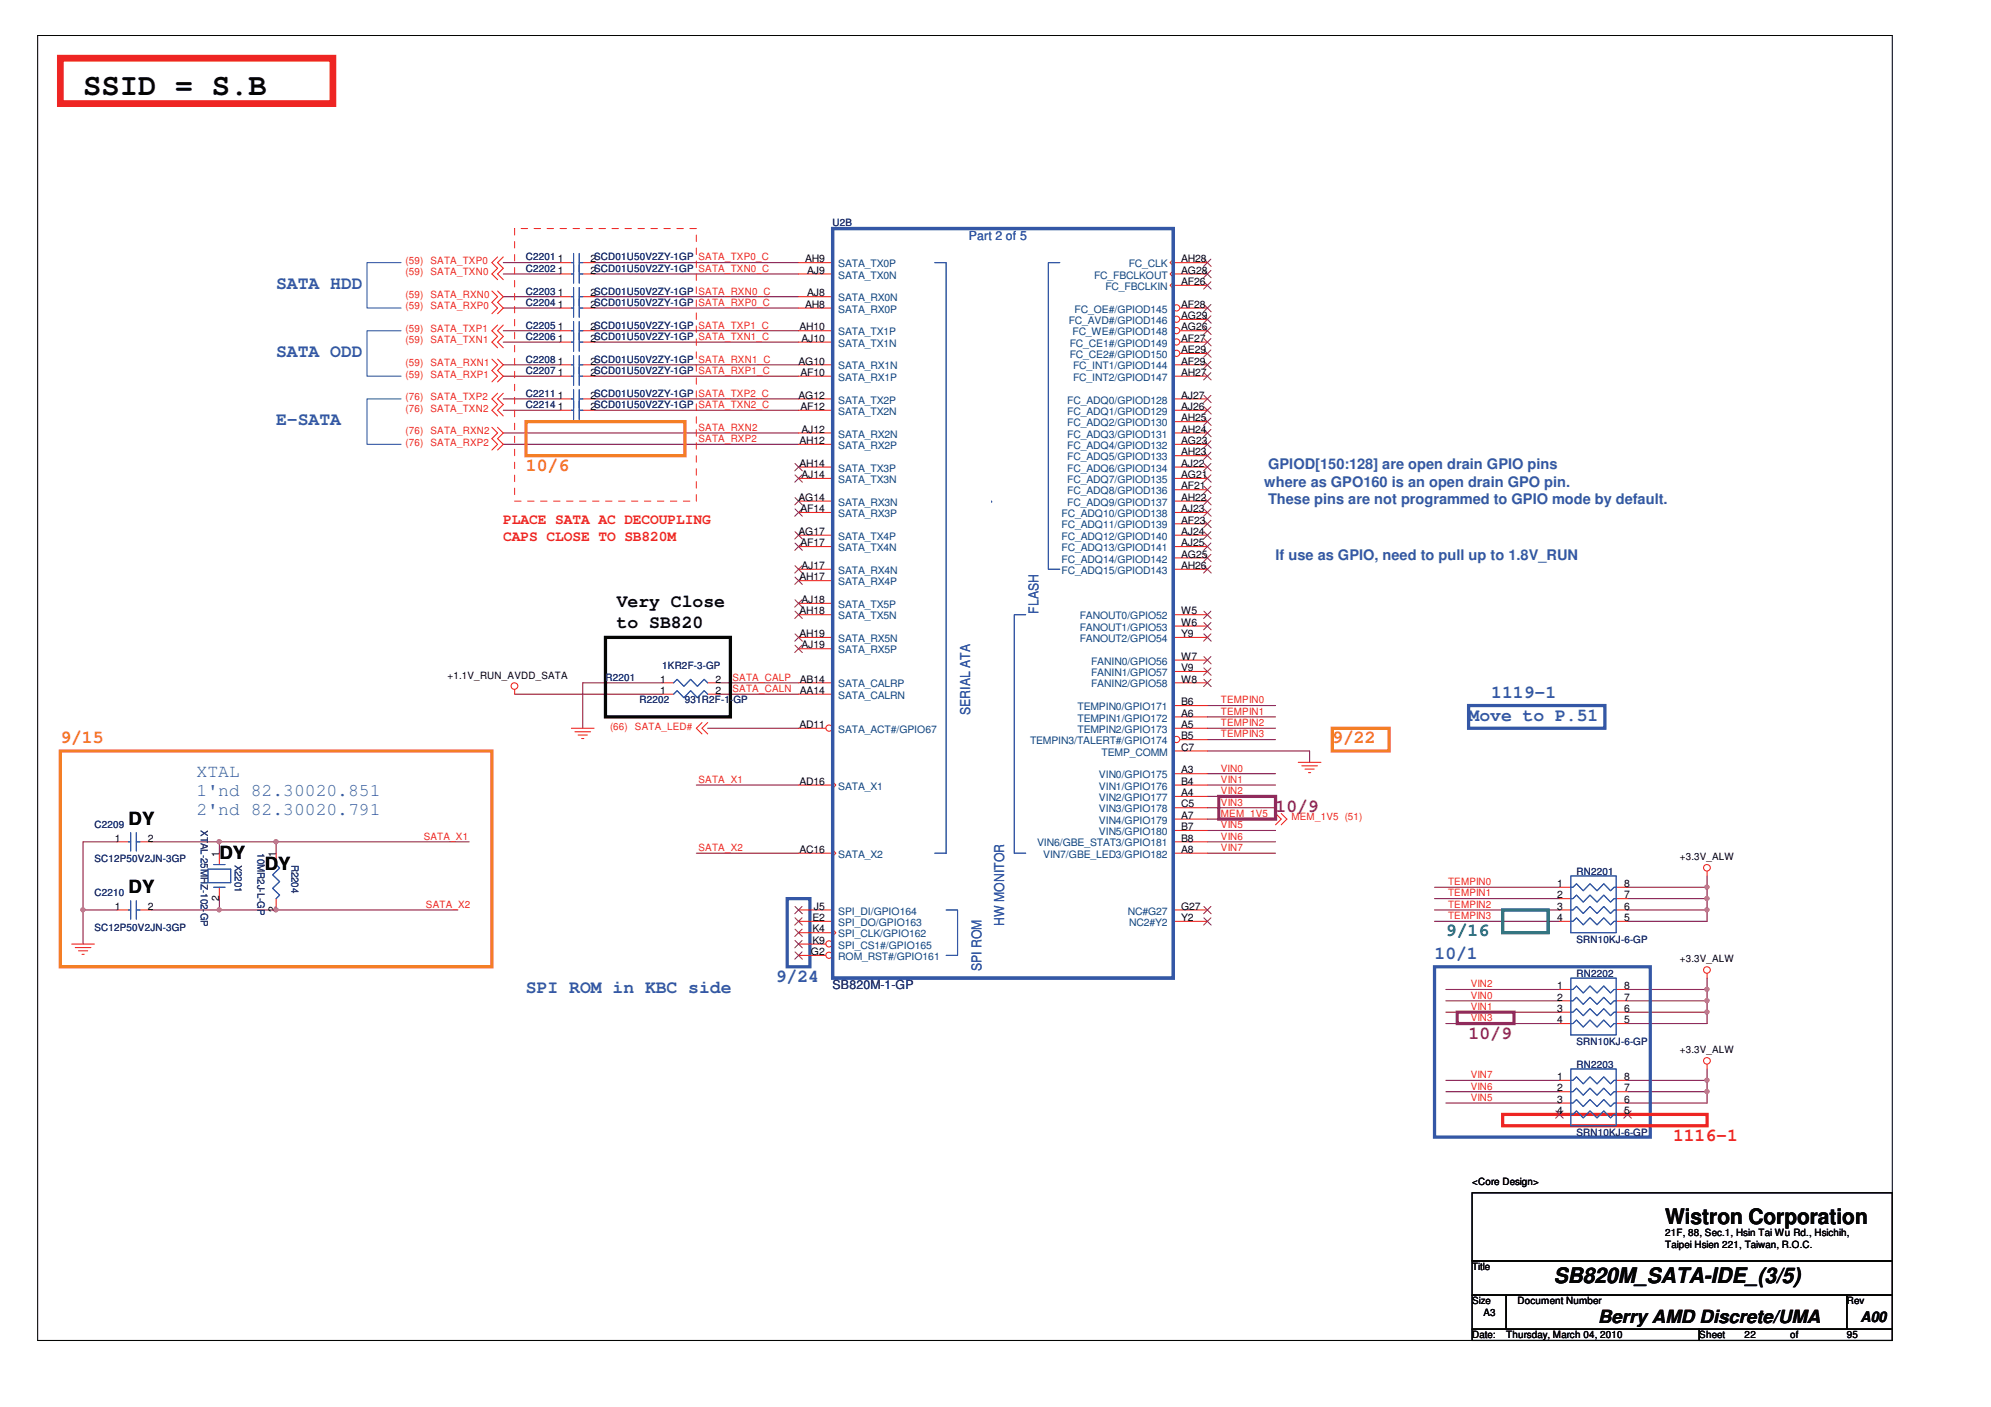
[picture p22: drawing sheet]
<svg xmlns="http://www.w3.org/2000/svg" width="297mm" height="210mm" viewBox="0 0 297 210" stroke-linecap="round" stroke-linejoin="round" font-family="sans-serif">
<defs><g id="words">
<text font-size="4.6" fill="#040503" x="12.4" y="14.2">SSID = S.B</text>
<g font-size="3.2" fill="#040503">
<text x="248.4" y="182.6">Wistron Corporation</text>
<text x="231.8" y="191.3">SB820M_SATA-IDE_(3/5)</text>
</g>
<g font-size="2.7" fill="#3457a6">
<text x="41.2" y="43.1">SATA HDD</text>
<text x="41.2" y="53.3">SATA ODD</text>
<text x="41.2" y="63.5">E-SATA</text>
<text x="219.1" y="107.5">Move to P.51</text>
<text x="222.5" y="104.1">1119-1</text>
<text x="29.3" y="115.9">XTAL</text>
<text x="29.3" y="118.7">1'nd 82.30020.851</text>
<text x="29.3" y="121.6">2'nd 82.30020.791</text>
<text x="214" y="143.1">10/1</text>
<text x="78.5" y="148.2">SPI ROM in KBC side</text>
<text x="115.7" y="146.5">9/24</text>
</g>
<g font-size="2.7" fill="#f47e25">
<text x="78.5" y="70.2">10/6</text>
<text x="9" y="110.9">9/15</text>
<text x="198.8" y="110.9">9/22</text>
</g>
<g font-size="2.7" fill="#040503">
<text x="92" y="90.6">Very Close</text>
<text x="92" y="93.6">to SB820</text>
<text x="19.2" y="123">DY</text>
<text x="32.7" y="128.1">DY</text>
<text x="39.5" y="129.8">DY</text>
<text x="19.2" y="133.2">DY</text>
<text x="238.4" y="197.4">Berry AMD Discrete/UMA</text>
</g>
<g font-size="2.7" fill="#87267d">
<text x="190.3" y="121.1">10/9</text>
<text x="219.1" y="155">10/9</text>
</g>
<text font-size="2.7" fill="#047e41" x="215.7" y="139.7">9/16</text>
<text font-size="2.7" fill="#ee2523" x="249.6" y="170.2">1116-1</text>
<g font-size="2.2" fill="#3457a6">
<text x="189.2" y="70">GPIOD[150:128] are open drain GPIO pins</text>
<text x="188.6" y="72.6">where as GPO160 is an open drain GPO pin.</text>
<text x="189.2" y="75.2">These pins are not programmed to GPIO mode by default.</text>
<text x="190.3" y="83.6">If use as GPIO, need to pull up to 1.8V_RUN</text>
</g>
<g font-size="2.2" fill="#ee2523">
<text x="75.1" y="78.2">PLACE SATA AC DECOUPLING</text>
<text x="75.1" y="80.6">CAPS CLOSE TO SB820M</text>
</g>
<text font-size="2.2" fill="#040503" x="277.6" y="197.2">A00</text>
<g font-size="2" fill="#3457a6">
<text x="154.9" y="91.5" transform="rotate(-90 154.9 91.5)">FLASH</text>
<text x="144.8" y="106.6" transform="rotate(-90 144.8 106.6)">SERIAL ATA</text>
<text x="149.8" y="138.1" transform="rotate(-90 149.8 138.1)">HW MONITOR</text>
<text x="146.4" y="144.9" transform="rotate(-90 146.4 144.9)">SPI ROM</text>
</g>
<text font-size="1.9" fill="#3457a6" x="144.6" y="35.8">Part 2 of 5</text>
<text font-size="1.9" fill="#252c73" x="124.2" y="147.6">SB820M-1-GP</text>
<g font-size="1.5" fill="#252c73">
<text x="124.2" y="33.8">U2B</text>
<text x="78.5" y="40.6">C2202</text>
<text x="78.5" y="38.9">C2201</text>
<text x="78.5" y="45.6">C2204</text>
<text x="78.5" y="43.9">C2203</text>
<text x="78.5" y="49">C2205</text>
<text x="78.5" y="50.7">C2206</text>
<text x="78.5" y="54.1">C2208</text>
<text x="78.5" y="59.2">C2211</text>
<text x="78.5" y="55.8">C2207</text>
<text x="78.5" y="60.9">C2214</text>
<text x="90.3" y="101.5">R2201</text>
<text x="98.8" y="99.9">1KR2F-3-GP</text>
<text x="95.4" y="104.9">R2202</text>
<text x="102.2" y="104.9">931R2F-1-GP</text>
<text x="14.1" y="123.6">C2209</text>
<text x="29.9" y="123.9" transform="rotate(90 29.9 123.9)">XTAL-25MHZ-102-GP</text>
<text x="14.1" y="128.7">SC12P50V2JN-3GP</text>
<text x="35" y="129" transform="rotate(90 35 129)">X2201</text>
<text x="38.4" y="127.3" transform="rotate(90 38.4 127.3)">10MR2J-L-GP</text>
<text x="43.5" y="129" transform="rotate(90 43.5 129)">R2204</text>
<text x="235.2" y="130.5">RN2201</text>
<text x="14.1" y="133.7">C2210</text>
<text x="14.1" y="138.8">SC12P50V2JN-3GP</text>
<text x="235.2" y="140.7">SRN10KJ-6-GP</text>
<text x="235.2" y="145.8">RN2202</text>
<text x="235.2" y="155.9">SRN10KJ-6-GP</text>
<text x="235.2" y="159.3">RN2203</text>
<text x="235.2" y="169.5">SRN10KJ-6-GP</text>
</g>
<g font-size="1.5" fill="#ee2523">
<text x="60.5" y="39.4">(59)</text>
<text x="60.5" y="41.1">(59)</text>
<text x="64.2" y="39.4">SATA_TXP0</text>
<text x="64.2" y="41.1">SATA_TXN0</text>
<text x="104.2" y="40.6">SATA_TXN0_C</text>
<text x="104.2" y="38.9">SATA_TXP0_C</text>
<text x="60.5" y="46.2">(59)</text>
<text x="60.5" y="44.5">(59)</text>
<text x="64.2" y="46.2">SATA_RXP0</text>
<text x="64.2" y="44.5">SATA_RXN0</text>
<text x="104.2" y="43.9">SATA_RXN0_C</text>
<text x="104.2" y="45.6">SATA_RXP0_C</text>
<text x="60.5" y="49.5">(59)</text>
<text x="60.5" y="51.2">(59)</text>
<text x="64.2" y="49.5">SATA_TXP1</text>
<text x="64.2" y="51.2">SATA_TXN1</text>
<text x="104.2" y="50.7">SATA_TXN1_C</text>
<text x="104.2" y="49">SATA_TXP1_C</text>
<text x="60.5" y="56.3">(59)</text>
<text x="60.5" y="54.6">(59)</text>
<text x="60.5" y="59.7">(76)</text>
<text x="64.2" y="56.3">SATA_RXP1</text>
<text x="64.2" y="54.6">SATA_RXN1</text>
<text x="64.2" y="59.7">SATA_TXP2</text>
<text x="104.2" y="54.1">SATA_RXN1_C</text>
<text x="104.2" y="55.8">SATA_RXP1_C</text>
<text x="104.2" y="59.2">SATA_TXP2_C</text>
<text x="60.5" y="61.4">(76)</text>
<text x="60.5" y="64.8">(76)</text>
<text x="64.2" y="61.4">SATA_TXN2</text>
<text x="64.2" y="64.8">SATA_RXN2</text>
<text x="104.2" y="66">SATA_RXP2</text>
<text x="104.2" y="64.3">SATA_RXN2</text>
<text x="104.2" y="60.9">SATA_TXN2_C</text>
<text x="60.5" y="66.5">(76)</text>
<text x="64.2" y="66.5">SATA_RXP2</text>
<text x="109.3" y="101.5">SATA_CALP</text>
<text x="109.3" y="103.2">SATA_CALN</text>
<text x="182.1" y="104.9">TEMPIN0</text>
<text x="182.1" y="106.6">TEMPIN1</text>
<text x="91" y="108.8">(66)</text>
<text x="94.7" y="108.8">SATA_LED#</text>
<text x="182.1" y="108.3">TEMPIN2</text>
<text x="182.1" y="110">TEMPIN3</text>
<text x="104.2" y="116.8">SATA_X1</text>
<text x="182.1" y="115.1">VIN0</text>
<text x="182.1" y="116.8">VIN1</text>
<text x="182.1" y="118.5">VIN2</text>
<text x="63.2" y="125.3">SATA_X1</text>
<text x="182.1" y="120.2">VIN3</text>
<text x="182.1" y="121.9">MEM_1V5</text>
<text x="182.1" y="123.6">VIN5</text>
<text x="182.1" y="125.3">VIN6</text>
<text x="192.7" y="122.4">MEM_1V5 (51)</text>
<text x="104.2" y="127">SATA_X2</text>
<text x="182.1" y="127">VIN7</text>
<text x="63.5" y="135.4">SATA_X2</text>
<text x="216" y="137.1">TEMPIN3</text>
<text x="216" y="135.4">TEMPIN2</text>
<text x="216" y="132">TEMPIN0</text>
<text x="216" y="133.7">TEMPIN1</text>
<text x="219.4" y="149">VIN0</text>
<text x="219.4" y="147.3">VIN2</text>
<text x="219.4" y="152.4">VIN3</text>
<text x="219.4" y="150.7">VIN1</text>
<text x="219.4" y="160.8">VIN7</text>
<text x="219.4" y="162.5">VIN6</text>
<text x="219.4" y="164.2">VIN5</text>
</g>
<g font-size="1.5" fill="#040503">
<text x="83.2" y="40.8">1</text>
<text x="83.2" y="39.1">1</text>
<text x="88.1" y="40.8">2SCD01U50V2ZY-1GP</text>
<text x="88.1" y="39.1">2SCD01U50V2ZY-1GP</text>
<text x="120.1" y="39.1">AH9</text>
<text x="120.4" y="40.8">AJ9</text>
<text x="176.2" y="40.8">AG28</text>
<text x="176.2" y="39.1">AH28</text>
<text x="83.2" y="45.9">1</text>
<text x="83.2" y="44.2">1</text>
<text x="88.1" y="45.9">2SCD01U50V2ZY-1GP</text>
<text x="88.1" y="44.2">2SCD01U50V2ZY-1GP</text>
<text x="120.1" y="45.9">AH8</text>
<text x="120.4" y="44.2">AJ8</text>
<text x="176.2" y="42.5">AF26</text>
<text x="176.2" y="45.9">AF28</text>
<text x="176.2" y="47.6">AG29</text>
<text x="83.2" y="49.3">1</text>
<text x="83.2" y="51">1</text>
<text x="88.1" y="49.3">2SCD01U50V2ZY-1GP</text>
<text x="88.1" y="51">2SCD01U50V2ZY-1GP</text>
<text x="119.3" y="49.3">AH10</text>
<text x="119.6" y="51">AJ10</text>
<text x="176.2" y="49.3">AG26</text>
<text x="176.2" y="51">AF27</text>
<text x="176.2" y="52.7">AE29</text>
<text x="83.2" y="54.4">1</text>
<text x="83.2" y="59.5">1</text>
<text x="83.2" y="56.1">1</text>
<text x="88.1" y="54.4">2SCD01U50V2ZY-1GP</text>
<text x="88.1" y="59.5">2SCD01U50V2ZY-1GP</text>
<text x="88.1" y="56.1">2SCD01U50V2ZY-1GP</text>
<text x="119.1" y="59.5">AG12</text>
<text x="119.1" y="54.4">AG10</text>
<text x="119.4" y="56.1">AF10</text>
<text x="176.2" y="54.4">AF29</text>
<text x="176.2" y="56.1">AH27</text>
<text x="176.2" y="59.5">AJ27</text>
<text x="83.2" y="61.2">1</text>
<text x="88.1" y="61.2">2SCD01U50V2ZY-1GP</text>
<text x="119.4" y="61.2">AF12</text>
<text x="119.6" y="64.6">AJ12</text>
<text x="176.2" y="61.2">AJ26</text>
<text x="176.2" y="62.9">AH25</text>
<text x="176.2" y="64.6">AH24</text>
<text x="119.3" y="66.2">AH12</text>
<text x="119.3" y="69.6">AH14</text>
<text x="119.6" y="71.3">AJ14</text>
<text x="176.2" y="66.2">AG23</text>
<text x="176.2" y="67.9">AH23</text>
<text x="176.2" y="69.6">AJ22</text>
<text x="176.2" y="71.3">AG21</text>
<text x="119.1" y="74.7">AG14</text>
<text x="119.4" y="76.4">AF14</text>
<text x="176.2" y="76.4">AJ23</text>
<text x="176.2" y="73">AF21</text>
<text x="176.2" y="74.7">AH22</text>
<text x="119.1" y="79.8">AG17</text>
<text x="119.4" y="81.5">AF17</text>
<text x="176.2" y="78.1">AF23</text>
<text x="176.2" y="79.8">AJ24</text>
<text x="176.2" y="81.5">AJ25</text>
<text x="176.2" y="83.2">AG25</text>
<text x="119.3" y="86.6">AH17</text>
<text x="119.6" y="84.9">AJ17</text>
<text x="119.6" y="90">AJ18</text>
<text x="176.2" y="84.9">AH26</text>
<text x="119.3" y="91.7">AH18</text>
<text x="119.3" y="95.1">AH19</text>
<text x="176.2" y="93.4">W6</text>
<text x="176.2" y="95.1">Y9</text>
<text x="176.2" y="91.7">W5</text>
<text x="66.8" y="101.2">+1.1V_RUN_AVDD_SATA</text>
<text x="98.5" y="101.8">1</text>
<text x="106.8" y="101.8">2</text>
<text x="119.3" y="101.8">AB14</text>
<text x="119.6" y="96.7">AJ19</text>
<text x="176.2" y="98.4">W7</text>
<text x="176.2" y="100.1">V9</text>
<text x="176.2" y="101.8">W8</text>
<text x="98.5" y="103.5">1</text>
<text x="106.8" y="103.5">2</text>
<text x="119.3" y="103.5">AA14</text>
<text x="176.2" y="105.2">B6</text>
<text x="176.2" y="106.9">A6</text>
<text x="119.3" y="108.6">AD11</text>
<text x="176.2" y="108.6">A5</text>
<text x="176.2" y="110.3">B5</text>
<text x="176.2" y="112">C7</text>
<text x="119.3" y="117.1">AD16</text>
<text x="176.2" y="115.4">A3</text>
<text x="176.2" y="117.1">B4</text>
<text x="176.2" y="118.8">A4</text>
<text x="17.2" y="125.5">1</text>
<text x="22" y="125.5">2</text>
<text x="176.2" y="120.5">C5</text>
<text x="176.2" y="122.2">A7</text>
<text x="176.2" y="123.9">B7</text>
<text x="176.2" y="125.5">B8</text>
<text x="32.7" y="127.8" transform="rotate(-90 32.7 127.8)">1</text>
<text x="41.2" y="127.8" transform="rotate(-90 41.2 127.8)">1</text>
<text x="119.3" y="127.2">AC16</text>
<text x="176.2" y="127.2">A8</text>
<text x="250.6" y="128.3">+3.3V_ALW</text>
<text x="17.2" y="135.7">1</text>
<text x="22" y="135.7">2</text>
<text x="32.7" y="134.4" transform="rotate(-90 32.7 134.4)">2</text>
<text x="41.2" y="136.1" transform="rotate(-90 41.2 136.1)">2</text>
<text x="121.2" y="137.4">E2</text>
<text x="121.4" y="135.7">J5</text>
<text x="176.2" y="137.4">Y2</text>
<text x="176.2" y="135.7">G27</text>
<text x="232.3" y="132.3">1</text>
<text x="232.3" y="134">2</text>
<text x="232.3" y="135.7">3</text>
<text x="232.3" y="137.4">4</text>
<text x="242.3" y="137.4">5</text>
<text x="242.3" y="135.7">6</text>
<text x="242.3" y="134">7</text>
<text x="242.3" y="132.3">8</text>
<text x="121" y="142.5">G2</text>
<text x="121.2" y="139.1">K4</text>
<text x="121.2" y="140.8">K9</text>
<text x="250.6" y="143.6">+3.3V_ALW</text>
<text x="232.3" y="147.6">1</text>
<text x="232.3" y="149.3">2</text>
<text x="242.3" y="149.3">7</text>
<text x="242.3" y="147.6">8</text>
<text x="232.3" y="151">3</text>
<text x="232.3" y="152.7">4</text>
<text x="242.3" y="152.7">5</text>
<text x="242.3" y="151">6</text>
<text x="232.3" y="161.1">1</text>
<text x="242.3" y="161.1">8</text>
<text x="250.6" y="157.1">+3.3V_ALW</text>
<text x="232.3" y="162.8">2</text>
<text x="232.3" y="164.5">3</text>
<text x="232.3" y="166.2">4</text>
<text x="242.3" y="166.2">5</text>
<text x="242.3" y="164.5">6</text>
<text x="242.3" y="162.8">7</text>
<text x="219.6" y="176.8">&lt;Core Design&gt;</text>
<text x="248.4" y="184.4">21F, 88, Sec.1, Hsin Tai Wu Rd., Hsichih,</text>
<text x="219.6" y="189.5">Title</text>
<text x="248.4" y="186.1">Taipei Hsien 221, Taiwan, R.O.C.</text>
<text x="219.6" y="194.6">Size</text>
<text x="221.3" y="196.3">A3</text>
<text x="226.4" y="194.6">Document Number</text>
<text x="275.5" y="194.6">Rev</text>
<text x="219.6" y="199.7">Date:</text>
<text x="224.7" y="199.7">Thursday, March 04, 2010</text>
<text x="253.5" y="199.7">Sheet</text>
<text x="260.3" y="199.7">22</text>
<text x="267.1" y="199.7">of</text>
<text x="275.5" y="199.7">95</text>
</g>
<g font-size="1.5" fill="#0e457b">
<text x="125.1" y="39.9">SATA_TX0P</text>
<text x="125.1" y="41.6">SATA_TX0N</text>
<text x="163.2" y="41.6">FC_FBCLKOUT</text>
<text x="168.4" y="39.9">FC_CLK</text>
<text x="125.1" y="44.9">SATA_RX0N</text>
<text x="125.1" y="46.6">SATA_RX0P</text>
<text x="160.3" y="46.6">FC_OE#/GPIOD145</text>
<text x="164.9" y="43.3">FC_FBCLKIN</text>
<text x="125.1" y="50">SATA_TX1P</text>
<text x="125.1" y="51.7">SATA_TX1N</text>
<text x="159.4" y="48.3">FC_AVD#/GPIOD146</text>
<text x="159.6" y="51.7">FC_CE1#/GPIOD149</text>
<text x="159.6" y="53.4">FC_CE2#/GPIOD150</text>
<text x="160" y="50">FC_WE#/GPIOD148</text>
<text x="125.1" y="55.1">SATA_RX1N</text>
<text x="125.1" y="56.8">SATA_RX1P</text>
<text x="160.1" y="55.1">FC_INT1/GPIOD144</text>
<text x="160.1" y="56.8">FC_INT2/GPIOD147</text>
<text x="125.1" y="60.2">SATA_TX2P</text>
<text x="125.1" y="61.9">SATA_TX2N</text>
<text x="125.1" y="65.3">SATA_RX2N</text>
<text x="159.2" y="60.2">FC_ADQ0/GPIOD128</text>
<text x="159.2" y="61.9">FC_ADQ1/GPIOD129</text>
<text x="159.2" y="63.6">FC_ADQ2/GPIOD130</text>
<text x="159.2" y="65.3">FC_ADQ3/GPIOD131</text>
<text x="125.1" y="67">SATA_RX2P</text>
<text x="125.1" y="70.4">SATA_TX3P</text>
<text x="159.2" y="67">FC_ADQ4/GPIOD132</text>
<text x="159.2" y="68.7">FC_ADQ5/GPIOD133</text>
<text x="159.2" y="70.4">FC_ADQ6/GPIOD134</text>
<text x="125.1" y="72.1">SATA_TX3N</text>
<text x="125.1" y="77.1">SATA_RX3P</text>
<text x="125.1" y="75.4">SATA_RX3N</text>
<text x="158.4" y="77.1">FC_ADQ10/GPIOD138</text>
<text x="159.2" y="72.1">FC_ADQ7/GPIOD135</text>
<text x="159.2" y="73.8">FC_ADQ8/GPIOD136</text>
<text x="159.2" y="75.4">FC_ADQ9/GPIOD137</text>
<text x="125.1" y="80.5">SATA_TX4P</text>
<text x="125.1" y="82.2">SATA_TX4N</text>
<text x="158.4" y="78.8">FC_ADQ11/GPIOD139</text>
<text x="158.4" y="80.5">FC_ADQ12/GPIOD140</text>
<text x="158.4" y="82.2">FC_ADQ13/GPIOD141</text>
<text x="158.4" y="83.9">FC_ADQ14/GPIOD142</text>
<text x="125.1" y="85.6">SATA_RX4N</text>
<text x="125.1" y="87.3">SATA_RX4P</text>
<text x="158.4" y="85.6">FC_ADQ15/GPIOD143</text>
<text x="125.1" y="90.7">SATA_TX5P</text>
<text x="125.1" y="92.4">SATA_TX5N</text>
<text x="125.1" y="95.8">SATA_RX5N</text>
<text x="161.1" y="94.1">FANOUT1/GPIO53</text>
<text x="161.1" y="95.8">FANOUT2/GPIO54</text>
<text x="161.1" y="92.4">FANOUT0/GPIO52</text>
<text x="125.1" y="97.5">SATA_RX5P</text>
<text x="162.8" y="99.2">FANIN0/GPIO56</text>
<text x="162.8" y="100.9">FANIN1/GPIO57</text>
<text x="125.1" y="104.2">SATA_CALRN</text>
<text x="125.1" y="102.6">SATA_CALRP</text>
<text x="160.8" y="105.9">TEMPIN0/GPIO171</text>
<text x="160.8" y="107.6">TEMPIN1/GPIO172</text>
<text x="162.8" y="102.6">FANIN2/GPIO58</text>
<text x="125.1" y="109.3">SATA_ACT#/GPIO67</text>
<text x="153.7" y="111">TEMPIN3/TALERT#/GPIO174</text>
<text x="160.8" y="109.3">TEMPIN2/GPIO173</text>
<text x="164.4" y="112.7">TEMP_COMM</text>
<text x="125.1" y="117.8">SATA_X1</text>
<text x="164" y="116.1">VIN0/GPIO175</text>
<text x="164" y="117.8">VIN1/GPIO176</text>
<text x="164" y="119.5">VIN2/GPIO177</text>
<text x="164" y="121.2">VIN3/GPIO178</text>
<text x="164" y="122.9">VIN4/GPIO179</text>
<text x="164" y="124.6">VIN5/GPIO180</text>
<text x="125.1" y="128">SATA_X2</text>
<text x="154.7" y="126.3">VIN6/GBE_STAT3/GPIO181</text>
<text x="155.6" y="128">VIN7/GBE_LED3/GPIO182</text>
<text x="125.1" y="136.4">SPI_DI/GPIO164</text>
<text x="168.3" y="136.4">NC#G27</text>
<text x="125.1" y="138.1">SPI_DO/GPIO163</text>
<text x="125.1" y="139.8">SPI_CLK/GPIO162</text>
<text x="125.1" y="141.5">SPI_CS1#/GPIO165</text>
<text x="125.1" y="143.2">ROM_RST#/GPIO161</text>
<text x="168.5" y="138.1">NC2#Y2</text>
</g>
</g></defs>
<path d="M5.6 5.3h276.7v194.7h-276.7z" fill="none" stroke="#040503" stroke-width=".16"/>
<path d="M12.4 125.6v15.2" fill="none" stroke="#89163e" stroke-width=".16"/>
<circle cx="12.4" cy="135.7" r=".31" fill="#ca5ca3"/>
<circle cx="12.4" cy="135.7" r=".31" fill="none" stroke="#ca5ca3" stroke-width=".16"/>
<path d="M88.6 51h30.5M88.6 49.3h30.5M12.4 135.8h5.1M41.2 125.6h28.8" fill="none" stroke="#89163e" stroke-width=".16"/>
<circle cx="41.2" cy="125.6" r=".31" fill="#ca5ca3"/>
<circle cx="41.2" cy="125.6" r=".31" fill="none" stroke="#ca5ca3" stroke-width=".16"/>
<path d="M22.6 135.8h10.1M41.2 135.8h27.1" fill="none" stroke="#89163e" stroke-width=".16"/>
<circle cx="41.2" cy="135.7" r=".31" fill="#ca5ca3"/>
<circle cx="41.2" cy="135.7" r=".31" fill="none" stroke="#ca5ca3" stroke-width=".16"/>
<path d="M86.9 101.9h11.9M107.3 101.9h11.8M12.4 125.6h5.1M32.7 127.3v-1.7h8.5v1.7M32.7 134.1v1.7" fill="none" stroke="#89163e" stroke-width=".16"/>
<circle cx="32.7" cy="125.6" r=".31" fill="#ca5ca3"/>
<circle cx="32.7" cy="125.6" r=".31" fill="none" stroke="#ca5ca3" stroke-width=".16"/>
<g fill="none" stroke="#89163e" stroke-width=".16">
<path d="M75.1 39.2h8.5M88.6 39.2h30.5M75.1 49.3h8.5M75.1 51h8.5M75.1 54.4h8.5M75.1 56.1h8.5M75.1 40.9h8.5M75.1 44.3h8.5M75.1 46h8.5M88.6 54.4h30.5M88.6 56.1h30.5M88.6 40.9h30.5"/>
<path d="M88.6 44.3h30.5M88.6 46h30.5M76.8 103.6h22M86.9 101.9v6.7M107.3 103.6h11.8M22.6 125.6h10.1M32.7 135.8h8.5"/>
</g>
<circle cx="32.7" cy="135.7" r=".31" fill="#ca5ca3"/>
<circle cx="32.7" cy="135.7" r=".31" fill="none" stroke="#ca5ca3" stroke-width=".16"/>
<g fill="none" stroke="#89163e" stroke-width=".16">
<path d="M103.9 117.1h15.2M105.6 108.6h13.5M180.1 117.1h10.2M180.1 108.6h10.2M180.1 112h15.3v1.7M180.1 105.3h10.2M180.1 107h10.2M180.1 115.4h10.2M180.1 118.8h10.2M103.9 127.3h15.2M180.1 127.3h10.2M180.1 120.5h10.2"/>
<path d="M180.1 122.2h10.2M180.1 123.9h10.2M180.1 125.6h10.2M215.7 152.7h17M242.8 147.6h11.9"/>
</g>
<circle cx="254.7" cy="147.6" r=".31" fill="#ca5ca3"/>
<circle cx="254.7" cy="147.6" r=".31" fill="none" stroke="#ca5ca3" stroke-width=".16"/>
<path d="M254.7 147.6v1.7h-11.9" fill="none" stroke="#89163e" stroke-width=".16"/>
<circle cx="254.7" cy="149.3" r=".31" fill="#ca5ca3"/>
<circle cx="254.7" cy="149.3" r=".31" fill="none" stroke="#ca5ca3" stroke-width=".16"/>
<path d="M242.8 151h11.9" fill="none" stroke="#89163e" stroke-width=".16"/>
<circle cx="254.7" cy="151" r=".31" fill="#ca5ca3"/>
<circle cx="254.7" cy="151" r=".31" fill="none" stroke="#ca5ca3" stroke-width=".16"/>
<path d="M254.7 151v1.7h-11.9M242.8 161.2h11.9" fill="none" stroke="#89163e" stroke-width=".16"/>
<circle cx="254.7" cy="161.1" r=".31" fill="#ca5ca3"/>
<circle cx="254.7" cy="161.1" r=".31" fill="none" stroke="#ca5ca3" stroke-width=".16"/>
<path d="M242.8 135.8h11.9M254.7 161.2v1.7h-11.9" fill="none" stroke="#89163e" stroke-width=".16"/>
<circle cx="254.7" cy="135.7" r=".31" fill="#ca5ca3"/>
<circle cx="254.7" cy="135.7" r=".31" fill="none" stroke="#ca5ca3" stroke-width=".16"/>
<path d="M242.8 132.4h11.9M254.7 135.8v1.6" fill="none" stroke="#89163e" stroke-width=".16"/>
<circle cx="254.7" cy="132.3" r=".31" fill="#ca5ca3"/>
<circle cx="254.7" cy="132.3" r=".31" fill="none" stroke="#ca5ca3" stroke-width=".16"/>
<path d="M242.8 137.4h11.9M254.7 132.4v1.7h-11.9" fill="none" stroke="#89163e" stroke-width=".16"/>
<circle cx="254.7" cy="134" r=".31" fill="#ca5ca3"/>
<circle cx="254.7" cy="134" r=".31" fill="none" stroke="#ca5ca3" stroke-width=".16"/>
<g fill="none" stroke="#89163e" stroke-width=".16">
<path d="M75.1 59.5h8.5M88.6 59.5h30.5M75.1 61.2h8.5M75.1 66.3h44M75.1 64.6h44M88.6 61.2h30.5M180.1 110.3h10.2M214 137.4h18.7M254.7 130.7v1.7M254.7 134.1v1.7M254.7 145.9v1.7M254.7 149.3v1.7"/>
<path d="M254.7 162.9v1.7"/>
</g>
<circle cx="254.7" cy="162.8" r=".31" fill="#ca5ca3"/>
<circle cx="254.7" cy="162.8" r=".31" fill="none" stroke="#ca5ca3" stroke-width=".16"/>
<path d="M214 135.8h18.7M214 132.4h18.7M214 134.1h18.7M215.7 149.3h17M215.7 151h17M215.7 147.6h17M254.7 159.5v1.7M215.7 161.2h17M215.7 162.9h17M215.7 164.6h17M242.8 164.6h11.9" fill="none" stroke="#89163e" stroke-width=".16"/>
<g fill="none" stroke="#ee2523" stroke-width=".16">
<path d="M74.2 38.3l-.8 .9 .8 .8-.8 .9 .8 .8M75.1 38.3l-.9 .9 .9 .8-.9 .9 .9 .8M175 38.7l-.4 .5 .4 .5M175 39.2h5.1M73.4 53.6l.8 .8-.8 .9 .8 .8-.8 .9M73.4 43.4l.8 .9-.8 .8 .8 .9-.8 .8M74.2 48.5l-.8 .8 .8 .9-.8 .8 .8 .9M74.2 53.6l.9 .8-.9 .9 .9 .8-.9 .9M74.2 43.4l.9 .9-.9 .8 .9 .9-.9 .8M74.2 58.7l-.8 .8 .8 .9-.8 .8 .8 .9M75.1 48.5l-.9 .8 .9 .9-.9 .8 .9 .9M75.1 58.7l-.9 .8 .9 .9-.9 .8 .9 .9"/>
<path d="M83.6 54.4h1.6M83.6 59.5h1.6M83.6 56.1h1.6M83.6 40.9h1.6M83.6 46h1.6M83.6 44.3h1.6M86.9 54.4h1.7M86.9 59.5h1.7M86.9 56.1h1.7M86.9 40.9h1.7M86.9 46h1.7M86.9 44.3h1.7"/>
<path d="M175 40.4l-.4 .5 .4 .5M175 42.1l-.4 .5 .4 .5M175 54.4h5.1M175 40.9h5.1M175 42.6h5.1M73.4 63.7l.8 .9-.8 .8 .8 .9-.8 .8M74.2 63.7l.9 .9-.9 .8 .9 .9-.9 .8M83.6 61.2h1.6M86.9 61.2h1.7M76.8 102.9v.7M85.2 108.6h3.4M85.8 109.2h2.3"/>
<path d="M86.3 109.7h1.3M86.8 110.2h.3M98.8 103.6h1.7M104.7 107.8l-.8 .8 .8 .9M105.6 107.8l-.9 .8 .9 .9M105.6 103.6h1.7M193.7 113.7h3.4M194.2 114.3h2.3M194.7 114.7h1.4M195.2 115.3h.3M17.5 135.8h1.7M17.5 125.6h1.7"/>
<path d="M20.9 135.8h1.7M20.9 125.6h1.7M32.7 127.3v1.7M32.7 132.4v1.7M190.3 121.4l.8 .8-.8 .8M191.1 121.4l.9 .8-.9 .8M232.7 132.4h1.6M232.7 134.1h1.6M232.7 135.8h1.6M232.7 137.4h1.6M241.1 132.4h1.7M241.1 134.1h1.7"/>
<path d="M241.1 135.8h1.7M241.1 137.4h1.7M254.7 130v.7M10.7 140.8h3.4M11.2 141.4h2.4M11.7 141.8h1.4M12.2 142.4h.4M232.7 147.6h1.6M232.7 149.3h1.6M232.7 151h1.6M232.7 152.7h1.6M241.1 147.6h1.7"/>
<path d="M241.1 149.3h1.7M241.1 151h1.7M241.1 152.7h1.7M254.7 145.2v.7M254.7 158.8v.7M232.7 161.2h1.6M232.7 162.9h1.6M232.7 164.6h1.6M232.7 166.3h1.6M241.1 161.2h1.7M241.1 162.9h1.7M241.1 164.6h1.7"/>
<path d="M241.1 166.3h1.7"/>
<circle cx="76.8" cy="102.3" r=".5"/>
<circle cx="254.7" cy="129.5" r=".5"/>
<circle cx="254.7" cy="144.7" r=".5"/>
<circle cx="254.7" cy="158.3" r=".5"/>
</g>
<path d="M219.6 178h62.7v10.1h-62.7zM219.6 188.1h62.7v5.1h-62.7zM219.6 193.2h5.1v5.1h-5.1zM219.6 198.3h33.9v1.7h-33.9zM224.7 193.2h50.8v5.1h-50.8zM253.5 198.3h28.8v1.7h-28.8zM275.5 193.2h6.8v5.1h-6.8z" fill="none" stroke="#040503" stroke-width=".16"/>
<path d="M9 8.7h40.7v6.8h-40.7z" fill="none" stroke="#ee2523" stroke-width="1"/>
<g fill="none" stroke="#3457a6" stroke-width=".16">
<path d="M59.8 39.2h-5v6.8h5M85.6 39.5v2.7M86.4 39.5v2.7M59.8 49.3h-5v6.8h5M59.8 59.5h-5v6.8h5M85.2 54.4h.4M85.2 59.5h.4M85.2 56.1h.4M85.2 40.9h.4M85.2 46h.4M85.2 44.3h.4M85.6 42.9v4.4"/>
<path d="M85.6 53.1v4.4M85.6 58.1v4.5M86.4 54.4h.5M86.4 42.9v4.4M86.4 53.1v4.4M86.4 58.1v4.5M86.4 59.5h.5M86.4 56.1h.5M86.4 40.9h.5M86.4 46h.5M86.4 44.3h.5M85.2 61.2h.4"/>
<path d="M86.4 61.2h.5M100.5 103.6l.5-.6 1 1.1 1-1.1 1 1.1 1.1-1.1 .5 .6M19.2 125.6h.3M19.2 135.8h.3M19.5 124.2v2.8M19.5 134.4v2.7M20.3 125.6h.6M20.3 124.2v2.8M20.3 134.4v2.7M20.3 135.8h.6M31 129.7h3.4v2h-3.4zM31.9 129h1.7"/>
<path d="M31.9 132.4h1.7M234.3 132.4h.4l.5-.6 1 1.1 1-1.1 1.1 1.1 1-1.1 1 1.1 .5-.5h.3M234.3 134.1h.4l.5-.6 1 1.1 1-1.1 1.1 1.1 1-1.1 1 1.1 .5-.5h.3M234.3 135.8h.4l.5-.6 1 1.1 1-1.1 1.1 1.1 1-1.1 1 1.1 .5-.5h.3M234.3 137.4h.4l.5-.5 1 1.1 1-1.1 1.1 1.1 1-1.1 1 1.1 .5-.6h.3M234.3 130.7h6.8v8.4h-6.8zM234.3 147.6h.4l.5-.5 1 1 1-1 1.1 1 1-1 1 1 .5-.5h.3M234.3 149.3h.4l.5-.5 1 1 1-1 1.1 1 1-1 1 1 .5-.5h.3M234.3 151h.4l.5-.5 1 1 1-1 1.1 1 1-1 1 1 .5-.5h.3M234.3 152.7h.4l.5-.5 1 1 1-1 1.1 1 1-1 1 1 .5-.5h.3M234.3 145.9h6.8v8.5h-6.8zM234.3 159.5h6.8v8.4h-6.8z"/>
<path d="M234.3 161.2h.4l.5-.6 1 1.1 1-1.1 1.1 1.1 1-1.1 1 1.1 .5-.5h.3M234.3 162.9h.4l.5-.6 1 1.1 1-1.1 1.1 1.1 1-1.1 1 1.1 .5-.5h.3M234.3 164.6h.4l.5-.6 1 1.1 1-1.1 1.1 1.1 1-1.1 1 1.1 .5-.5h.3M234.3 166.3h.4l.5-.6 1 1.1 1-1.1 1.1 1.1 1-1.1 1 1.1 .5-.5h.3"/>
</g>
<path d="M90.3 95.1h18.7v11.9h-18.7z" fill="none" stroke="#040503" stroke-width=".48"/>
<path d="M76.8 34.1h27.1v40.7h-27.1z" fill="none" stroke="#ee2523" stroke-width=".15" stroke-dasharray="1 1 1 1 1 1 1 1"/>
<path d="M78.5 62.9h23.7v5.1h-23.7zM9 112h64.4v32.2h-64.4zM198.8 108.6h8.4v3.4h-8.4z" fill="none" stroke="#f47e25" stroke-width=".48"/>
<path d="M224.2 135.8h6.8v3.3h-6.8z" fill="none" stroke="#047e41" stroke-width=".48"/>
<path d="M219.1 105.3h20.3v3.3h-20.3zM117.4 134.1h3.4v10.1h-3.4zM214 144.2h32.2v25.4h-32.2z" fill="none" stroke="#3457a6" stroke-width=".48"/>
<path d="M181.8 118.8h8.5v3.4h-8.5zM217.4 151h8.5v1.7h-8.5z" fill="none" stroke="#87267d" stroke-width=".48"/>
<path d="M224.2 166.3h30.5v1.6h-30.5z" fill="none" stroke="#ee2523" stroke-width=".48"/>
<path d="M179.6 38.7l1.1 1M180.7 38.7l-1.1 1M179.6 40.3l1.1 1.1M179.6 42l1.1 1.1M179.6 53.9l1.1 1.1M180.7 40.3l-1.1 1.1M180.7 42l-1.1 1.1M180.7 53.9l-1.1 1.1M232.1 165.7l1.1 1.1M233.2 165.7l-1.1 1.1M242.3 165.7l1.1 1.1M243.3 165.7l-1 1.1" fill="none" stroke="#873d1c" stroke-width=".15"/>
<circle cx="175.5" cy="45.9" r=".48" fill="#fff"/>
<g fill="none" stroke="#ee2523" stroke-width=".16">
<path d="M176.1 46h4"/>
<circle cx="175.5" cy="45.9" r=".48"/>
</g>
<path d="M179.6 45.4l1.1 1.1M180.7 45.4l-1.1 1.1" fill="none" stroke="#873d1c" stroke-width=".15"/>
<circle cx="175.5" cy="47.6" r=".47" fill="#fff"/>
<g fill="none" stroke="#ee2523" stroke-width=".16">
<path d="M175 56.1h5.1M176.1 47.7h4"/>
<circle cx="175.5" cy="47.6" r=".47"/>
</g>
<path d="M179.6 47.1l1.1 1.1M179.6 55.6l1.1 1.1M180.7 47.1l-1.1 1.1M180.7 55.6l-1.1 1.1" fill="none" stroke="#873d1c" stroke-width=".15"/>
<circle cx="175.5" cy="49.3" r=".47" fill="#fff"/>
<g fill="none" stroke="#ee2523" stroke-width=".16">
<path d="M176.1 49.3h4"/>
<circle cx="175.5" cy="49.3" r=".47"/>
</g>
<path d="M179.6 48.8l1.1 1.1M180.7 48.8l-1.1 1.1" fill="none" stroke="#873d1c" stroke-width=".15"/>
<circle cx="175.5" cy="51" r=".47" fill="#fff"/>
<g fill="none" stroke="#ee2523" stroke-width=".16">
<path d="M176.1 51h4"/>
<circle cx="175.5" cy="51" r=".47"/>
</g>
<path d="M179.6 50.5l1.1 1.1M180.7 50.5l-1.1 1.1" fill="none" stroke="#873d1c" stroke-width=".15"/>
<circle cx="175.5" cy="52.7" r=".48" fill="#fff"/>
<g fill="none" stroke="#ee2523" stroke-width=".16">
<path d="M119.1 39.2h5.1M119.1 59.5h5.1M119.1 40.9h5.1M119.1 44.3h5.1M119.1 46h5.1M119.1 49.3h5.1M119.1 51h5.1M119.1 54.4h5.1M119.1 56.1h5.1M175 59.5h5.1M176.1 52.7h4M119.1 61.2h5.1"/>
<path d="M119.1 64.6h5.1M119.1 66.3h5.1M119.1 69.7h5.1M119.1 71.4h5.1M119.1 74.8h5.1M119.1 76.5h5.1M175 61.2h5.1M175 62.9h5.1M175 64.6h5.1M175 66.3h5.1M175 68h5.1M175 69.7h5.1"/>
<path d="M175 71.4h5.1M175 73.1h5.1M175 74.8h5.1M175 76.5h5.1M175 78.1h5.1M175 79.8h5.1M175 81.5h5.1M175 83.2h5.1M175 84.9h5.1M119.1 103.6h5.1M119.1 117.1h5.1M124.2 116.6l.5 .5-.5 .5"/>
<path d="M119.1 127.3h5.1M124.2 126.8l.5 .5-.5 .5"/>
<circle cx="175.5" cy="52.7" r=".48"/>
</g>
<g fill="none" stroke="#873d1c" stroke-width=".15">
<path d="M179.6 52.2l1.1 1.1M179.6 59l1.1 1.1M180.7 52.2l-1.1 1.1M180.7 59l-1.1 1.1M118.6 69.2l1.1 1M118.6 70.8l1.1 1.1M118.6 75.9l1.1 1.1M118.6 74.2l1.1 1.1M119.7 69.2l-1.1 1M119.7 70.8l-1.1 1.1M119.7 75.9l-1.1 1.1M119.7 74.2l-1.1 1.1"/>
<path d="M179.6 60.7l1.1 1.1M179.6 62.4l1.1 1.1M179.6 64.1l1.1 1.1M179.6 65.8l1.1 1.1M179.6 67.5l1.1 1M179.6 69.2l1.1 1M179.6 70.8l1.1 1.1M179.6 72.5l1.1 1.1M179.6 74.2l1.1 1.1M179.6 75.9l1.1 1.1M179.6 77.6l1.1 1.1M179.6 79.3l1.1 1.1"/>
<path d="M180.7 60.7l-1.1 1.1M180.7 62.4l-1.1 1.1M180.7 64.1l-1.1 1.1M180.7 65.8l-1.1 1.1M180.7 67.5l-1.1 1M180.7 69.2l-1.1 1M180.7 70.8l-1.1 1.1M180.7 72.5l-1.1 1.1M180.7 74.2l-1.1 1.1M180.7 75.9l-1.1 1.1M180.7 77.6l-1.1 1.1M180.7 79.3l-1.1 1.1"/>
<path d="M179.6 81l1.1 1.1M179.6 82.7l1.1 1.1M179.6 84.4l1.1 1.1M180.7 81l-1.1 1.1M180.7 82.7l-1.1 1.1M180.7 84.4l-1.1 1.1"/>
</g>
<circle cx="123.7" cy="108.6" r=".48" fill="#fff"/>
<g fill="none" stroke="#ee2523" stroke-width=".16">
<path d="M175 93.4h5.1M175 95.1h5.1M175 98.5h5.1M119.1 108.6h4.1M175 108.6h5.1M175 100.2h5.1M175 101.9h5.1M175 115.4h5.1M175 117.1h5.1M175 118.8h5.1M175 105.3h5.1M175 107h5.1"/>
<path d="M175 120.5h5.1M175 122.2h5.1M175 123.9h5.1M175 125.6h5.1M175 127.3h5.1"/>
<circle cx="123.7" cy="108.6" r=".48"/>
</g>
<path d="M179.6 92.9l1.1 1.1M179.6 94.6l1.1 1.1M179.6 98l1.1 1M179.6 99.6l1.1 1.1M180.7 92.9l-1.1 1.1M180.7 94.6l-1.1 1.1M180.7 98l-1.1 1M180.7 99.6l-1.1 1.1M179.6 101.3l1.1 1.1M180.7 101.3l-1.1 1.1" fill="none" stroke="#873d1c" stroke-width=".15"/>
<circle cx="175.5" cy="110.3" r=".48" fill="#fff"/>
<g fill="none" stroke="#ee2523" stroke-width=".16">
<path d="M119.1 79.8h5.1M119.1 91.7h5.1M119.1 81.5h5.1M119.1 84.9h5.1M119.1 86.6h5.1M119.1 90h5.1M119.1 95.1h5.1M119.1 96.8h5.1M175 91.7h5.1M175 112h5.1M176.1 110.3h4M119.1 135.8h5.1"/>
<path d="M119.1 137.4h5.1M119.1 139.1h5.1M124.2 138.7l.5 .4-.5 .5"/>
<circle cx="175.5" cy="110.3" r=".48"/>
</g>
<g fill="none" stroke="#873d1c" stroke-width=".15">
<path d="M118.6 79.3l1.1 1.1M119.7 79.3l-1.1 1.1M118.6 81l1.1 1.1M118.6 84.4l1.1 1.1M118.6 86.1l1.1 1.1M118.6 89.5l1.1 1.1M118.6 91.2l1.1 1.1M118.6 94.6l1.1 1.1M118.6 96.3l1.1 1.1M119.7 81l-1.1 1.1M119.7 84.4l-1.1 1.1M119.7 86.1l-1.1 1.1"/>
<path d="M119.7 89.5l-1.1 1.1M119.7 91.2l-1.1 1.1M119.7 94.6l-1.1 1.1M119.7 96.3l-1.1 1.1M179.6 91.2l1.1 1.1M180.7 91.2l-1.1 1.1M118.6 135.2l1.1 1.1M118.6 136.9l1.1 1.1M118.6 138.6l1.1 1.1M119.7 135.2l-1.1 1.1M119.7 136.9l-1.1 1.1M119.7 138.6l-1.1 1.1"/>
</g>
<circle cx="123.7" cy="140.8" r=".48" fill="#fff"/>
<g fill="none" stroke="#ee2523" stroke-width=".16">
<path d="M119.1 140.8h4.1"/>
<circle cx="123.7" cy="140.8" r=".48"/>
</g>
<path d="M118.6 140.3l1.1 1.1M119.7 140.3l-1.1 1.1" fill="none" stroke="#873d1c" stroke-width=".15"/>
<circle cx="123.7" cy="142.5" r=".48" fill="#fff"/>
<g fill="none" stroke="#ee2523" stroke-width=".16">
<path d="M83.6 39.2h1.6M86.9 39.2h1.7M83.6 49.3h1.6M83.6 51h1.6M86.9 49.3h1.7M86.9 51h1.7M98.8 101.9h1.7M105.6 101.9h1.7M119.1 101.9h5.1M41.2 127.3v1.7M41.2 134.1v1.7M175 137.4h5.1"/>
<path d="M175 135.8h5.1M119.1 142.5h4.1"/>
<circle cx="123.7" cy="142.5" r=".48"/>
</g>
<path d="M179.6 136.9l1.1 1.1M179.6 135.2l1.1 1.1M180.7 136.9l-1.1 1.1M180.7 135.2l-1.1 1.1M118.6 142l1.1 1.1M119.7 142l-1.1 1.1" fill="none" stroke="#873d1c" stroke-width=".15"/>
<path d="M124.2 34.1h50.8v111.8h-50.8z" fill="none" stroke="#3457a6" stroke-width=".48"/>
<g fill="none" stroke="#3457a6" stroke-width=".16">
<path d="M85.2 39.2h.4M85.6 37.8v2.8M86.4 37.8v2.8M86.4 39.2h.5M139.5 39.2h1.7v88.1h-1.7M158.1 39.2h-1.7v45.7h1.7M85.2 49.3h.4M85.2 51h.4M85.6 48v4.4M86.4 49.3h.5M86.4 48v4.4M86.4 51h.5"/>
<path d="M147.9 74.8h.1M153 91.7h-1.7v35.6h1.7M100.5 101.9l.5-.6 1 1.1 1-1.1 1 1.1 1.1-1.1 .5 .6M41.2 129l.5 .5-1 1 1 1-1 1 1 1-.5 .6M141.2 135.8h1.7v6.7h-1.7"/>
</g>
<circle cx="12.4" cy="135.7" r=".31" fill="#ca5ca3"/>
<circle cx="12.4" cy="135.7" r=".31" fill="none" stroke="#ca5ca3" stroke-width=".16"/>
<circle cx="41.2" cy="125.6" r=".31" fill="#ca5ca3"/>
<circle cx="41.2" cy="125.6" r=".31" fill="none" stroke="#ca5ca3" stroke-width=".16"/>
<circle cx="41.2" cy="135.7" r=".31" fill="#ca5ca3"/>
<circle cx="41.2" cy="135.7" r=".31" fill="none" stroke="#ca5ca3" stroke-width=".16"/>
<circle cx="32.7" cy="125.6" r=".31" fill="#ca5ca3"/>
<circle cx="32.7" cy="125.6" r=".31" fill="none" stroke="#ca5ca3" stroke-width=".16"/>
<circle cx="32.7" cy="135.7" r=".31" fill="#ca5ca3"/>
<circle cx="32.7" cy="135.7" r=".31" fill="none" stroke="#ca5ca3" stroke-width=".16"/>
<circle cx="254.7" cy="147.6" r=".31" fill="#ca5ca3"/>
<circle cx="254.7" cy="147.6" r=".31" fill="none" stroke="#ca5ca3" stroke-width=".16"/>
<circle cx="254.7" cy="149.3" r=".31" fill="#ca5ca3"/>
<circle cx="254.7" cy="149.3" r=".31" fill="none" stroke="#ca5ca3" stroke-width=".16"/>
<circle cx="254.7" cy="151" r=".31" fill="#ca5ca3"/>
<circle cx="254.7" cy="151" r=".31" fill="none" stroke="#ca5ca3" stroke-width=".16"/>
<circle cx="254.7" cy="161.1" r=".31" fill="#ca5ca3"/>
<circle cx="254.7" cy="161.1" r=".31" fill="none" stroke="#ca5ca3" stroke-width=".16"/>
<circle cx="254.7" cy="135.7" r=".31" fill="#ca5ca3"/>
<circle cx="254.7" cy="135.7" r=".31" fill="none" stroke="#ca5ca3" stroke-width=".16"/>
<circle cx="254.7" cy="132.3" r=".31" fill="#ca5ca3"/>
<circle cx="254.7" cy="132.3" r=".31" fill="none" stroke="#ca5ca3" stroke-width=".16"/>
<circle cx="254.7" cy="134" r=".31" fill="#ca5ca3"/>
<circle cx="254.7" cy="134" r=".31" fill="none" stroke="#ca5ca3" stroke-width=".16"/>
<circle cx="254.7" cy="162.8" r=".31" fill="#ca5ca3"/>
<circle cx="254.7" cy="162.8" r=".31" fill="none" stroke="#ca5ca3" stroke-width=".16"/>
<use href="#words"/>
</svg>
